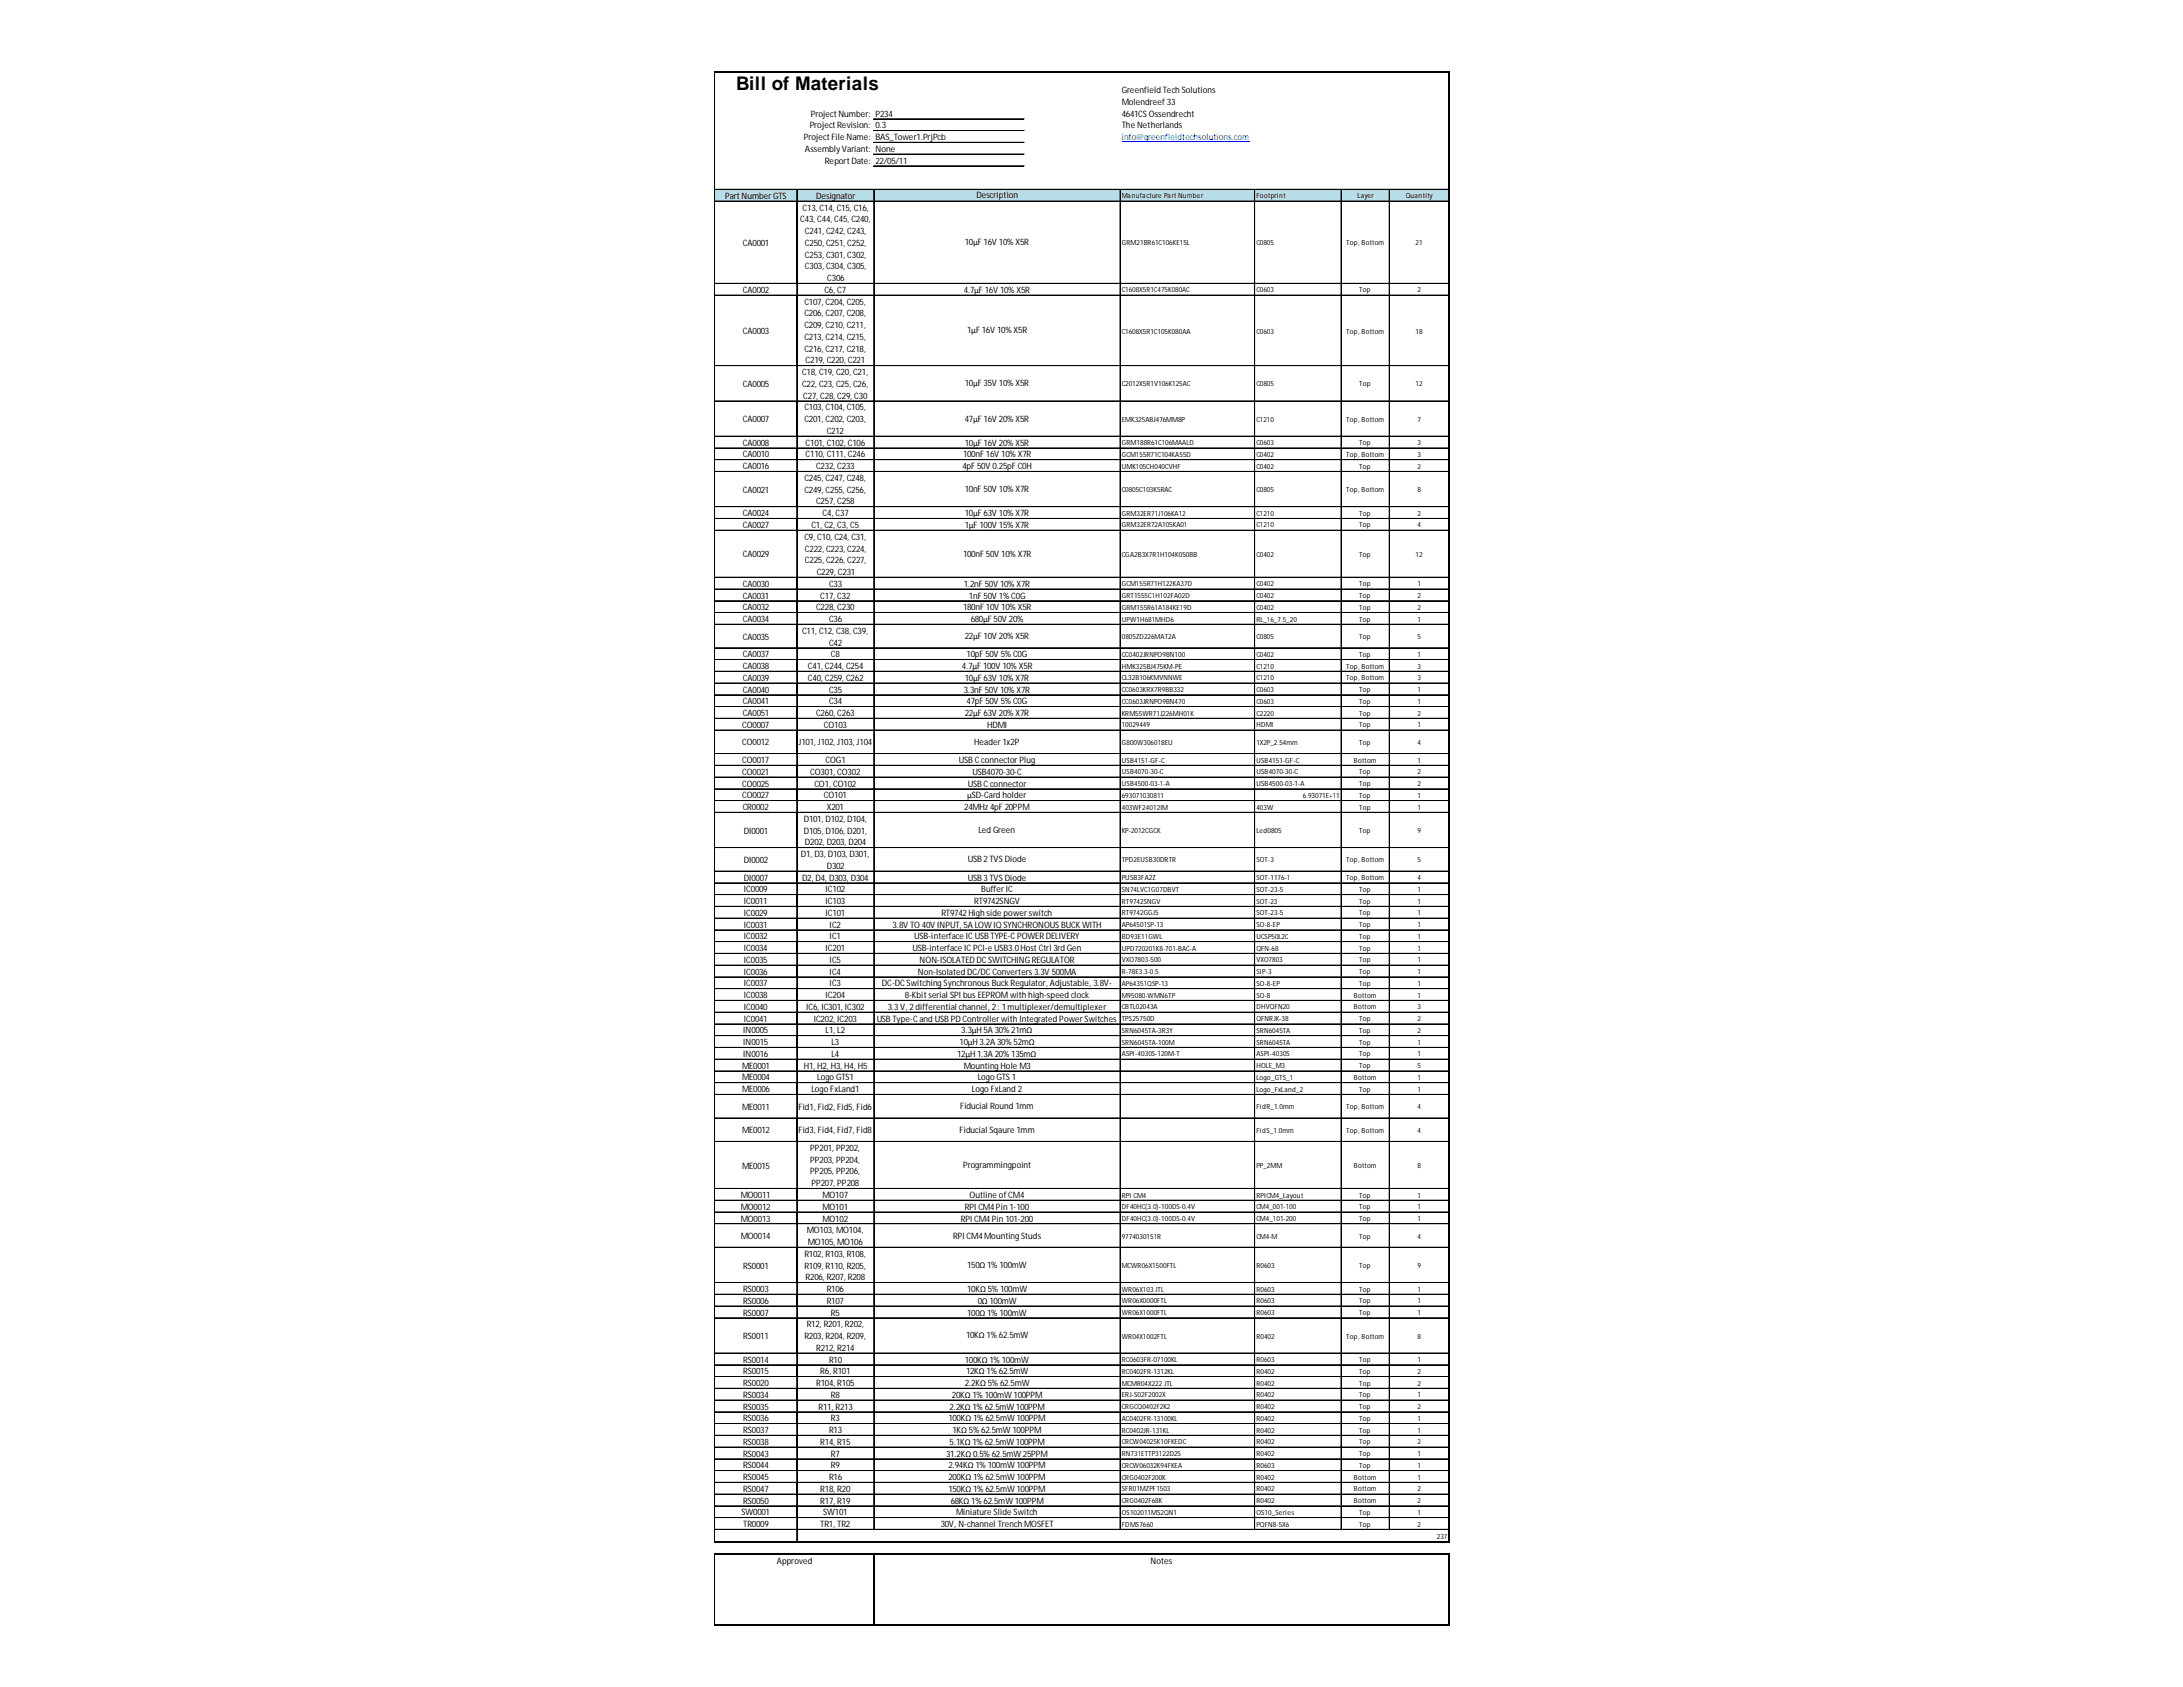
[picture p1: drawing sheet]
<svg xmlns="http://www.w3.org/2000/svg" width="279mm" height="216mm" viewBox="0 0 279 216" stroke-linecap="round" stroke-linejoin="round" font-family="sans-serif">
<defs><g id="words">
<text font-size="2.4" x="94.2" y="11.5">Bill of Materials</text>
<g font-size="1.1">
<text x="143.6" y="11.9">Greenfield Tech Solutions</text>
<text x="102.9" y="17.9">Project File Name: BAS_Tower1.PrjPcb</text>
<text x="103.6" y="16.4">Project Revision: 0.3</text>
<text x="103.8" y="14.9">Project Number: P234</text>
<text x="143.6" y="13.4">Molendreef33</text>
<text x="143.6" y="14.9">4641CS Ossendrecht</text>
<text x="143.6" y="16.4">The Netherlands</text>
<text x="103" y="19.4">Assembly Variant: None</text>
<text x="105.6" y="20.9">Report Date: 22/05/11</text>
<text x="92.8" y="25.5">Part NumberGTS</text>
<text x="102.4" y="28.5">C43, C44, C45, C240,</text>
<text x="102.7" y="27">C13, C14, C15, C16,</text>
<text x="103" y="30">C241, C242, C243,</text>
<text x="104.5" y="25.5">Designator</text>
<text x="125" y="25.4">Description</text>
<text x="95.1" y="31.5">CA0001</text>
<text x="103" y="31.5">C250, C251, C252,</text>
<text x="103" y="33">C253, C301, C302,</text>
<text x="103" y="34.5">C303, C304, C305,</text>
<text x="105.9" y="36">C306</text>
<text x="123.5" y="31.4">10µF 16V 10% X5R</text>
<text x="95.1" y="37.5">CA0002</text>
<text x="103" y="39">C107, C204, C205,</text>
<text x="103" y="40.5">C206, C207, C208,</text>
<text x="103" y="42">C209, C210, C211,</text>
<text x="105.5" y="37.5">C6, C7</text>
<text x="123.3" y="37.5">4.7µF 16V 10% X5R</text>
<text x="95.1" y="42.8">CA0003</text>
<text x="103" y="43.5">C213, C214, C215,</text>
<text x="103" y="45">C216, C217, C218,</text>
<text x="103.1" y="46.5">C219, C220, C221</text>
<text x="123.8" y="42.7">1µF 16V 10% X5R</text>
<text x="95.1" y="49.5">CA0005</text>
<text x="102.7" y="48">C18, C19, C20, C21,</text>
<text x="102.7" y="49.5">C22, C23, C25, C26,</text>
<text x="102.8" y="51">C27, C28, C29, C30</text>
<text x="103" y="52.5">C103, C104, C105,</text>
<text x="123.5" y="49.4">10µF 35V 10% X5R</text>
<text x="123.5" y="54">47µF 16V 20% X5R</text>
<text x="95.1" y="54">CA0007</text>
<text x="95.1" y="57">CA0008</text>
<text x="95.1" y="58.5">CA0010</text>
<text x="103" y="54">C201, C202, C203,</text>
<text x="103.1" y="57">C101, C102, C106</text>
<text x="103.1" y="58.5">C110, C111, C246</text>
<text x="105.8" y="55.5">C212</text>
<text x="123.3" y="58.5">100nF 16V 10% X7R</text>
<text x="123.5" y="57">10µF 16V 20% X5R</text>
<text x="95.1" y="60.1">CA0016</text>
<text x="95.1" y="63.1">CA0021</text>
<text x="103" y="61.6">C245, C247, C248,</text>
<text x="103" y="63.1">C249, C255, C256,</text>
<text x="104.5" y="60.1">C232, C233</text>
<text x="104.5" y="64.6">C257, C258</text>
<text x="123.2" y="60.1">4pF 50V 0.25pF C0H</text>
<text x="123.5" y="63">10nF 50V 10% X7R</text>
<text x="95.1" y="66.1">CA0024</text>
<text x="95.1" y="67.6">CA0027</text>
<text x="95.1" y="71.3">CA0029</text>
<text x="103" y="69.1">C9, C10, C24, C31,</text>
<text x="103" y="70.6">C222, C223, C224,</text>
<text x="103.9" y="67.6">C1, C2, C3, C5</text>
<text x="105.3" y="66.1">C4, C37</text>
<text x="123.3" y="71.3">100nF 50V 10% X7R</text>
<text x="123.5" y="66.1">10µF 63V 10% X7R</text>
<text x="123.5" y="67.6">1µF 100V 15% X7R</text>
<text x="95.1" y="75.1">CA0030</text>
<text x="95.1" y="76.6">CA0031</text>
<text x="103" y="72.1">C225, C226, C227,</text>
<text x="104.5" y="73.6">C229, C231</text>
<text x="105" y="76.6">C17, C32</text>
<text x="106.1" y="75.1">C33</text>
<text x="123.3" y="75.1">1.2nF 50V 10% X7R</text>
<text x="124" y="76.6">1nF 50V 1% C0G</text>
<text x="95.1" y="78.1">CA0032</text>
<text x="95.1" y="79.6">CA0034</text>
<text x="95.1" y="81.9">CA0035</text>
<text x="102.7" y="81.1">C11, C12, C38, C39,</text>
<text x="104.5" y="78.1">C228, C230</text>
<text x="106.1" y="79.6">C36</text>
<text x="106.1" y="82.6">C42</text>
<text x="123.3" y="78.1">180nF 10V 10% X5R</text>
<text x="123.5" y="81.8">22µF 10V 20% X5R</text>
<text x="124.2" y="79.6">680µF 50V 20%</text>
<text x="95.1" y="84.1">CA0037</text>
<text x="95.1" y="85.6">CA0038</text>
<text x="95.1" y="87.1">CA0039</text>
<text x="95.1" y="88.6">CA0040</text>
<text x="103.4" y="85.6">C41, C244, C254</text>
<text x="103.4" y="87.1">C40, C259, C262</text>
<text x="106.1" y="88.6">C35</text>
<text x="106.3" y="84.1">C8</text>
<text x="123.1" y="85.6">4.7µF 100V 10% X5R</text>
<text x="123.3" y="88.6">3.3nF 50V 10% X7R</text>
<text x="123.5" y="87.1">10µF 63V 10% X7R</text>
<text x="123.7" y="84.1">10pF 50V 5% C0G</text>
<text x="95" y="93.1">CO0007</text>
<text x="95" y="95.4">CO0012</text>
<text x="95.1" y="90.1">CA0041</text>
<text x="95.1" y="91.6">CA0051</text>
<text x="102.2" y="95.4">J101, J102, J103, J104</text>
<text x="104.5" y="91.6">C260, C263</text>
<text x="105.4" y="93.1">CO103</text>
<text x="106.1" y="90.1">C34</text>
<text x="123.5" y="91.6">22µF 63V 20% X7R</text>
<text x="123.7" y="90.1">47pF 50V 5% C0G</text>
<text x="124.7" y="95.3">Header1x2P</text>
<text x="126.3" y="93.1">HDMI</text>
<text x="95" y="97.7">CO0017</text>
<text x="95" y="99.2">CO0021</text>
<text x="95" y="100.7">CO0025</text>
<text x="103.7" y="99.2">CO301, CO302</text>
<text x="104.2" y="100.7">CO1, CO102</text>
<text x="105.7" y="97.7">COG1</text>
<text x="122.7" y="97.7">USB Cconnector Plug</text>
<text x="123.9" y="100.7">USB Cconnector</text>
<text x="124.5" y="99.2">USB4070-30-C</text>
<text x="95" y="102.2">CO0027</text>
<text x="95.1" y="103.7">CR0002</text>
<text x="95.2" y="106.7">DI0001</text>
<text x="102.9" y="105.2">D101, D102, D104,</text>
<text x="102.9" y="106.7">D105, D106, D201,</text>
<text x="105.4" y="102.2">CO101</text>
<text x="105.8" y="103.7">X201</text>
<text x="123.4" y="103.7">24MHz 4pF 20PPM</text>
<text x="123.8" y="102.2">µSD-Card holder</text>
<text x="125.2" y="106.6">Led Green</text>
<text x="95.2" y="110.4">DI0002</text>
<text x="95.2" y="112.7">DI0007</text>
<text x="102.5" y="109.7">D1, D3, D103, D301,</text>
<text x="102.7" y="112.7">D2, D4, D303, D304</text>
<text x="103" y="108.2">D202, D203, D204</text>
<text x="105.8" y="111.2">D302</text>
<text x="123.9" y="110.4">USB 2TVSDiode</text>
<text x="123.9" y="112.7">USB 3TVSDiode</text>
<text x="95.2" y="114.2">IC0009</text>
<text x="95.2" y="115.7">IC0011</text>
<text x="95.2" y="117.2">IC0029</text>
<text x="95.2" y="118.7">IC0031</text>
<text x="105.7" y="114.2">IC102</text>
<text x="105.7" y="115.7">IC103</text>
<text x="105.7" y="117.2">IC101</text>
<text x="106.2" y="118.7">IC2</text>
<text x="114.2" y="118.7">3.8V TO 40V INPUT, 5A LOW IQ SYNCHRONOUSBUCK WITH</text>
<text x="120.5" y="117.2">RT9742High side powerswitch</text>
<text x="124.7" y="115.7">RT9742SNGV</text>
<text x="125.6" y="114.2">BufferIC</text>
<text x="95.2" y="120.2">IC0032</text>
<text x="95.2" y="121.7">IC0034</text>
<text x="95.2" y="123.2">IC0035</text>
<text x="95.2" y="124.7">IC0036</text>
<text x="105.7" y="121.7">IC201</text>
<text x="106.2" y="120.2">IC1</text>
<text x="106.2" y="123.2">IC5</text>
<text x="106.2" y="124.7">IC4</text>
<text x="116.8" y="121.7">USB-interface ICPCI-e USB3.0Host Ctrl 3rd Gen</text>
<text x="117" y="120.2">USB-interface ICUSB TYPE-CPOWER DELIVERY</text>
<text x="117.5" y="124.7">Non-Isolated DC/DCConverters3.3V 500MA</text>
<text x="117.7" y="123.2">NON-ISOLATED DCSWITCHINGREGULATOR</text>
<text x="95.2" y="126.2">IC0037</text>
<text x="95.2" y="127.7">IC0038</text>
<text x="95.2" y="129.2">IC0040</text>
<text x="95.2" y="130.8">IC0041</text>
<text x="103.2" y="129.2">IC6, IC301, IC302</text>
<text x="104.2" y="130.8">IC202, IC203</text>
<text x="105.7" y="127.7">IC204</text>
<text x="106.2" y="126.2">IC3</text>
<text x="112.2" y="130.8">USB Type-Cand USB PD Controllerwith Integrated PowerSwitches</text>
<text x="112.9" y="126.2">DC-DCSwitching Synchronous Buck Regulator, Adjustable, 3.8V-</text>
<text x="113.6" y="129.2">3.3V, 2differential channel, 2: 1multiplexer/demultiplexer</text>
<text x="115.8" y="127.7">8-Kbit serial SPI busEEPROM with high-speed clock</text>
<text x="95" y="136.8">ME0001</text>
<text x="95.1" y="132.3">IN0005</text>
<text x="95.1" y="133.8">IN0015</text>
<text x="95.1" y="135.3">IN0016</text>
<text x="102.9" y="136.8">H1, H2, H3, H4, H5</text>
<text x="105.7" y="132.3">L1, L2</text>
<text x="106.4" y="133.8">L3</text>
<text x="106.4" y="135.3">L4</text>
<text x="122.5" y="135.3">12µH 1.3A 20% 135mΩ</text>
<text x="122.8" y="133.8">10µH 3.2A 30% 52mΩ</text>
<text x="123" y="132.3">3.3µH 5A 30% 21mΩ</text>
<text x="123.3" y="136.8">Mounting Hole M3</text>
<text x="95" y="138.3">ME0004</text>
<text x="95" y="139.8">ME0006</text>
<text x="95" y="142">ME0011</text>
<text x="102.2" y="142">Fid1, Fid2, Fid5, Fid6</text>
<text x="103.9" y="139.8">Logo FxLand1</text>
<text x="104.6" y="138.3">Logo GTS1</text>
<text x="122.9" y="142">Fiducial Round 1mm</text>
<text x="124.4" y="139.8">Logo FxLand 2</text>
<text x="125.1" y="138.3">Logo GTS1</text>
<text x="95" y="145">ME0012</text>
<text x="95" y="149.6">ME0015</text>
<text x="102.2" y="145">Fid3, Fid4, Fid7, Fid8</text>
<text x="103.7" y="147.3">PP201, PP202,</text>
<text x="103.7" y="148.8">PP203, PP204,</text>
<text x="122.8" y="145">Fiducial Sqaure 1mm</text>
<text x="123.3" y="149.5">Programmingpoint</text>
<text x="94.8" y="153.3">MO0011</text>
<text x="94.8" y="154.8">MO0012</text>
<text x="103.7" y="150.3">PP205, PP206,</text>
<text x="103.9" y="151.8">PP207, PP208</text>
<text x="105.3" y="153.3">MO107</text>
<text x="105.3" y="154.8">MO101</text>
<text x="123.5" y="154.8">RPI CM4Pin 1-100</text>
<text x="124.1" y="153.3">Outline ofCM4</text>
<text x="94.8" y="156.3">MO0013</text>
<text x="94.8" y="158.6">MO0014</text>
<text x="103" y="160.8">R102, R103, R108,</text>
<text x="103.3" y="157.8">MO103, MO104,</text>
<text x="103.4" y="159.3">MO105, MO106</text>
<text x="105.3" y="156.3">MO102</text>
<text x="122" y="158.5">RPI CM4Mounting Studs</text>
<text x="123" y="156.3">RPI CM4Pin 101-200</text>
<text x="95.1" y="162.3">RS0001</text>
<text x="95.1" y="165.4">RS0003</text>
<text x="95.1" y="166.9">RS0006</text>
<text x="103" y="162.3">R109, R110, R205,</text>
<text x="103.1" y="163.8">R206, R207, R208</text>
<text x="105.8" y="165.4">R106</text>
<text x="105.8" y="166.9">R107</text>
<text x="123.8" y="162.3">150Ω 1% 100mW</text>
<text x="123.8" y="165.4">10KΩ 5% 100mW</text>
<text x="125.1" y="166.9">0Ω 100mW</text>
<text x="95.1" y="168.4">RS0007</text>
<text x="95.1" y="171.4">RS0011</text>
<text x="103" y="171.4">R203, R204, R209,</text>
<text x="103.3" y="169.9">R12, R201, R202,</text>
<text x="104.5" y="172.9">R212, R214</text>
<text x="106.3" y="168.4">R5</text>
<text x="123.6" y="171.3">10KΩ 1% 62.5mW</text>
<text x="123.8" y="168.4">100Ω 1% 100mW</text>
<text x="95.1" y="174.4">RS0014</text>
<text x="95.1" y="175.9">RS0015</text>
<text x="95.1" y="177.4">RS0020</text>
<text x="95.1" y="178.9">RS0034</text>
<text x="104.5" y="177.4">R104, R105</text>
<text x="105" y="175.9">R6, R101</text>
<text x="106.1" y="174.4">R10</text>
<text x="106.3" y="178.9">R8</text>
<text x="121.8" y="178.9">20KΩ 1% 100mW 100PPM</text>
<text x="123.5" y="174.4">100KΩ 1% 100mW</text>
<text x="123.5" y="177.4">2.2KΩ 5% 62.5mW</text>
<text x="123.6" y="175.9">12KΩ 1% 62.5mW</text>
<text x="95.1" y="180.4">RS0035</text>
<text x="95.1" y="181.9">RS0036</text>
<text x="95.1" y="183.4">RS0037</text>
<text x="95.1" y="184.9">RS0038</text>
<text x="104.8" y="180.4">R11, R213</text>
<text x="105" y="184.9">R14, R15</text>
<text x="106.1" y="183.4">R13</text>
<text x="106.3" y="181.9">R3</text>
<text x="121.4" y="181.9">100KΩ 1% 62.5mW 100PPM</text>
<text x="121.5" y="180.4">2.2KΩ 1% 62.5mW 100PPM</text>
<text x="121.5" y="184.9">5.1KΩ 1% 62.5mW 100PPM</text>
<text x="121.9" y="183.4">1KΩ 5% 62.5mW 100PPM</text>
<text x="95.1" y="186.4">RS0043</text>
<text x="95.1" y="187.9">RS0044</text>
<text x="95.1" y="189.4">RS0045</text>
<text x="95.1" y="190.9">RS0047</text>
<text x="105" y="190.9">R18, R20</text>
<text x="106.1" y="189.4">R16</text>
<text x="106.3" y="186.4">R7</text>
<text x="106.3" y="187.9">R9</text>
<text x="121.1" y="186.4">31.2KΩ 0.5% 62.5mW 25PPM</text>
<text x="121.4" y="187.9">2.94KΩ 1% 100mW 100PPM</text>
<text x="121.4" y="189.4">200KΩ 1% 62.5mW 100PPM</text>
<text x="121.4" y="190.9">150KΩ 1% 62.5mW 100PPM</text>
<text x="94.9" y="193.9">SW0001</text>
<text x="95.1" y="192.4">RS0050</text>
<text x="95.1" y="195.4">TR0009</text>
<text x="105" y="192.4">R17, R19</text>
<text x="105" y="195.4">TR1, TR2</text>
<text x="105.4" y="193.9">SW101</text>
<text x="120.4" y="195.4">30V, N-channel Trench MOSFET</text>
<text x="121.7" y="192.4">68KΩ 1% 62.5mW 100PPM</text>
<text x="122.4" y="193.9">Miniature Slide Switch</text>
<text x="99.4" y="200.1">Approved</text>
<text x="147.3" y="200.1">Notes</text>
</g>
<text font-size="1.1" fill="#00f" x="143.6" y="17.9">info@greenfieldtechsolutions.com</text>
<g font-size=".9">
<text x="143.6" y="25.4">Manufacture Part Number</text>
<text x="160.8" y="25.4">Footprint</text>
<text x="173.7" y="25.4">Layer</text>
<text x="179.9" y="25.4">Quantity</text>
<text x="143.6" y="31.4">GRM21BR61C106KE15L</text>
<text x="160.8" y="31.4">C0805</text>
<text x="172.3" y="31.4">Top, Bottom</text>
<text x="181.2" y="31.4">21</text>
<text x="143.6" y="37.4">C1608X5R1C475K080AC</text>
<text x="160.8" y="37.4">C0603</text>
<text x="174" y="37.4">Top</text>
<text x="181.4" y="37.4">2</text>
<text x="143.6" y="42.7">C1608X5R1C105K080AA</text>
<text x="160.8" y="42.7">C0603</text>
<text x="172.3" y="42.7">Top, Bottom</text>
<text x="181.2" y="42.7">18</text>
<text x="143.6" y="49.5">C2012X5R1V106K125AC</text>
<text x="143.6" y="54">EMK325ABJ476MM8P</text>
<text x="160.8" y="49.5">C0805</text>
<text x="160.8" y="54">C1210</text>
<text x="172.3" y="54">Top, Bottom</text>
<text x="174" y="49.5">Top</text>
<text x="181.2" y="49.5">12</text>
<text x="181.4" y="54">7</text>
<text x="143.6" y="57">GRM188R61C106MAALD</text>
<text x="143.6" y="58.5">GCM155R71C104KA55D</text>
<text x="143.6" y="60">UMK105CH040CVHF</text>
<text x="160.8" y="57">C0603</text>
<text x="160.8" y="58.5">C0402</text>
<text x="160.8" y="60">C0402</text>
<text x="172.3" y="58.5">Top, Bottom</text>
<text x="174" y="57">Top</text>
<text x="174" y="60">Top</text>
<text x="181.4" y="57">3</text>
<text x="181.4" y="58.5">3</text>
<text x="181.4" y="60">2</text>
<text x="143.6" y="63">C0805C103K5RAC</text>
<text x="160.8" y="63">C0805</text>
<text x="172.3" y="63">Top, Bottom</text>
<text x="181.4" y="63">8</text>
<text x="143.6" y="66">GRM32ER71J106KA12</text>
<text x="143.6" y="67.5">GRM32ER72A105KA01</text>
<text x="143.6" y="71.3">CGA2B3X7R1H104K050BB</text>
<text x="160.8" y="66">C1210</text>
<text x="160.8" y="67.5">C1210</text>
<text x="160.8" y="71.3">C0402</text>
<text x="174" y="66">Top</text>
<text x="174" y="67.5">Top</text>
<text x="174" y="71.3">Top</text>
<text x="181.2" y="71.3">12</text>
<text x="181.4" y="66">2</text>
<text x="181.4" y="67.5">4</text>
<text x="143.6" y="75">GCM155R71H122KA37D</text>
<text x="143.6" y="76.5">GRT1555C1H102FA02D</text>
<text x="160.8" y="75">C0402</text>
<text x="160.8" y="76.5">C0402</text>
<text x="174" y="75">Top</text>
<text x="174" y="76.5">Top</text>
<text x="181.4" y="75">1</text>
<text x="181.4" y="76.5">2</text>
<text x="143.6" y="78">GRM155R61A184KE19D</text>
<text x="143.6" y="79.5">UPW1H681MHD6</text>
<text x="143.6" y="81.8">0805ZD226MAT2A</text>
<text x="160.8" y="78">C0402</text>
<text x="160.8" y="79.5">RL_16_7.5_20</text>
<text x="160.8" y="81.8">C0805</text>
<text x="174" y="78">Top</text>
<text x="174" y="79.5">Top</text>
<text x="174" y="81.8">Top</text>
<text x="181.4" y="78">2</text>
<text x="181.4" y="79.5">1</text>
<text x="181.4" y="81.8">5</text>
<text x="143.6" y="84.1">CC0402JRNPO9BN100</text>
<text x="143.6" y="85.6">HMK325BJ475KM-PE</text>
<text x="143.6" y="87.1">CL32B106KMVNNWE</text>
<text x="143.6" y="88.6">CC0603KRX7R9BB332</text>
<text x="160.8" y="84.1">C0402</text>
<text x="160.8" y="85.6">C1210</text>
<text x="160.8" y="87.1">C1210</text>
<text x="160.8" y="88.6">C0603</text>
<text x="172.3" y="85.6">Top, Bottom</text>
<text x="172.3" y="87.1">Top, Bottom</text>
<text x="174" y="84.1">Top</text>
<text x="174" y="88.6">Top</text>
<text x="181.4" y="84.1">1</text>
<text x="181.4" y="85.6">3</text>
<text x="181.4" y="87.1">3</text>
<text x="181.4" y="88.6">1</text>
<text x="143.6" y="90.1">CC0603JRNPO9BN470</text>
<text x="143.6" y="91.6">KRM55WR71J226MH01K</text>
<text x="143.6" y="93.1">10029449</text>
<text x="143.6" y="95.3">G800W306018EU</text>
<text x="160.8" y="90.1">C0603</text>
<text x="160.8" y="91.6">C2220</text>
<text x="160.8" y="93.1">HDMI</text>
<text x="160.8" y="95.3">1X2P_2.54mm</text>
<text x="174" y="90.1">Top</text>
<text x="174" y="91.6">Top</text>
<text x="174" y="93.1">Top</text>
<text x="174" y="95.3">Top</text>
<text x="181.4" y="90.1">1</text>
<text x="181.4" y="91.6">2</text>
<text x="181.4" y="93.1">1</text>
<text x="181.4" y="95.3">4</text>
<text x="143.6" y="97.6">USB4151-GF-C</text>
<text x="143.6" y="99.1">USB4070-30-C</text>
<text x="143.6" y="100.6">USB4500-03-1-A</text>
<text x="160.8" y="97.6">USB4151-GF-C</text>
<text x="160.8" y="99.1">USB4070-30-C</text>
<text x="160.8" y="100.6">USB4500-03-1-A</text>
<text x="173.3" y="97.6">Bottom</text>
<text x="174" y="99.1">Top</text>
<text x="174" y="100.6">Top</text>
<text x="181.4" y="97.6">1</text>
<text x="181.4" y="99.1">2</text>
<text x="181.4" y="100.6">2</text>
<text x="143.6" y="102.1">693071030811</text>
<text x="143.6" y="103.6">403WF24012IM</text>
<text x="143.6" y="106.6">KP-2012CGCK</text>
<text x="160.8" y="103.6">403W</text>
<text x="160.8" y="106.6">Led0805</text>
<text x="166.7" y="102.1">6.93071E+11</text>
<text x="174" y="102.1">Top</text>
<text x="174" y="103.6">Top</text>
<text x="174" y="106.6">Top</text>
<text x="181.4" y="102.1">1</text>
<text x="181.4" y="103.6">1</text>
<text x="181.4" y="106.6">9</text>
<text x="143.6" y="110.4">TPD2EUSB30DRTR</text>
<text x="143.6" y="112.6">PUSB3FA2Z</text>
<text x="160.8" y="110.4">SOT-3</text>
<text x="160.8" y="112.6">SOT-1176-1</text>
<text x="172.3" y="110.4">Top, Bottom</text>
<text x="172.3" y="112.6">Top, Bottom</text>
<text x="181.4" y="110.4">5</text>
<text x="181.4" y="112.6">4</text>
<text x="143.6" y="114.1">SN74LVC1G07DBVT</text>
<text x="143.6" y="115.6">RT9742SNGV</text>
<text x="143.6" y="117.2">RT9742GGJ5</text>
<text x="143.6" y="118.7">AP64501SP-13</text>
<text x="160.8" y="114.1">SOT-23-5</text>
<text x="160.8" y="115.6">SOT-23</text>
<text x="160.8" y="117.2">SOT-23-5</text>
<text x="160.8" y="118.7">SO-8-EP</text>
<text x="174" y="114.1">Top</text>
<text x="174" y="115.6">Top</text>
<text x="174" y="117.2">Top</text>
<text x="174" y="118.7">Top</text>
<text x="181.4" y="114.1">1</text>
<text x="181.4" y="115.6">1</text>
<text x="181.4" y="117.2">1</text>
<text x="181.4" y="118.7">1</text>
<text x="143.6" y="120.2">BD93E11GWL</text>
<text x="143.6" y="121.7">UPD720201K8-701-BAC-A</text>
<text x="143.6" y="123.2">VXO7803-500</text>
<text x="143.6" y="124.7">R-78E3.3-0.5</text>
<text x="160.8" y="120.2">UCSP50L2C</text>
<text x="160.8" y="121.7">QFN-68</text>
<text x="160.8" y="123.2">VXO7803</text>
<text x="160.8" y="124.7">SIP-3</text>
<text x="174" y="120.2">Top</text>
<text x="174" y="121.7">Top</text>
<text x="174" y="123.2">Top</text>
<text x="174" y="124.7">Top</text>
<text x="181.4" y="120.2">1</text>
<text x="181.4" y="121.7">1</text>
<text x="181.4" y="123.2">1</text>
<text x="181.4" y="124.7">1</text>
<text x="143.6" y="126.2">AP64351QSP-13</text>
<text x="143.6" y="127.7">M95080-WMN6TP</text>
<text x="143.6" y="129.2">CBTL02043A</text>
<text x="143.6" y="130.7">TPS25750D</text>
<text x="160.8" y="126.2">SO-8-EP</text>
<text x="160.8" y="127.7">SO-8</text>
<text x="160.8" y="129.2">DHVQFN20</text>
<text x="160.8" y="130.7">QFNRJK-38</text>
<text x="173.3" y="127.7">Bottom</text>
<text x="173.3" y="129.2">Bottom</text>
<text x="174" y="126.2">Top</text>
<text x="174" y="130.7">Top</text>
<text x="181.4" y="126.2">1</text>
<text x="181.4" y="127.7">1</text>
<text x="181.4" y="129.2">3</text>
<text x="181.4" y="130.7">2</text>
<text x="143.6" y="132.2">SRN6045TA-3R3Y</text>
<text x="143.6" y="133.7">SRN6045TA-100M</text>
<text x="143.6" y="135.2">ASPI-4030S-120M-T</text>
<text x="160.8" y="132.2">SRN6045TA</text>
<text x="160.8" y="133.7">SRN6045TA</text>
<text x="160.8" y="135.2">ASPI-4030S</text>
<text x="160.8" y="136.7">HOLE_M3</text>
<text x="174" y="132.2">Top</text>
<text x="174" y="133.7">Top</text>
<text x="174" y="135.2">Top</text>
<text x="174" y="136.7">Top</text>
<text x="181.4" y="132.2">2</text>
<text x="181.4" y="133.7">1</text>
<text x="181.4" y="135.2">1</text>
<text x="181.4" y="136.7">5</text>
<text x="160.8" y="138.2">Logo_GTS_1</text>
<text x="160.8" y="139.7">Logo_FxLand_2</text>
<text x="160.8" y="142">FidR_1.0mm</text>
<text x="172.3" y="142">Top, Bottom</text>
<text x="173.3" y="138.2">Bottom</text>
<text x="174" y="139.7">Top</text>
<text x="181.4" y="138.2">1</text>
<text x="181.4" y="139.7">1</text>
<text x="181.4" y="142">4</text>
<text x="160.8" y="145">FidS_1.0mm</text>
<text x="160.8" y="149.5">PP_2MM</text>
<text x="172.3" y="145">Top, Bottom</text>
<text x="173.3" y="149.5">Bottom</text>
<text x="181.4" y="145">4</text>
<text x="181.4" y="149.5">8</text>
<text x="143.6" y="153.3">RPI CM4</text>
<text x="143.6" y="154.8">DF40HC(3.0)-100DS-0.4V</text>
<text x="160.8" y="153.3">RPICM4_Layout</text>
<text x="160.8" y="154.8">CM4_001-100</text>
<text x="174" y="153.3">Top</text>
<text x="174" y="154.8">Top</text>
<text x="181.4" y="153.3">1</text>
<text x="181.4" y="154.8">1</text>
<text x="143.6" y="156.3">DF40HC(3.0)-100DS-0.4V</text>
<text x="143.6" y="158.5">9774030151R</text>
<text x="160.8" y="156.3">CM4_101-200</text>
<text x="160.8" y="158.5">CM4-M</text>
<text x="174" y="156.3">Top</text>
<text x="174" y="158.5">Top</text>
<text x="181.4" y="156.3">1</text>
<text x="181.4" y="158.5">4</text>
<text x="143.6" y="162.3">MCWR06X1500FTL</text>
<text x="143.6" y="165.3">WR06X103 JTL</text>
<text x="143.6" y="166.8">WR06X0000FTL</text>
<text x="160.8" y="162.3">R0603</text>
<text x="160.8" y="165.3">R0603</text>
<text x="160.8" y="166.8">R0603</text>
<text x="174" y="162.3">Top</text>
<text x="174" y="165.3">Top</text>
<text x="174" y="166.8">Top</text>
<text x="181.4" y="162.3">9</text>
<text x="181.4" y="165.3">1</text>
<text x="181.4" y="166.8">1</text>
<text x="143.6" y="168.3">WR06X1000FTL</text>
<text x="143.6" y="171.3">WR04X1002FTL</text>
<text x="160.8" y="168.3">R0603</text>
<text x="160.8" y="171.3">R0402</text>
<text x="172.3" y="171.3">Top, Bottom</text>
<text x="174" y="168.3">Top</text>
<text x="181.4" y="168.3">1</text>
<text x="181.4" y="171.3">8</text>
<text x="143.6" y="174.3">RC0603FR-07100KL</text>
<text x="143.6" y="175.8">RC0402FR-1312KL</text>
<text x="143.6" y="177.3">MCMR04X222 JTL</text>
<text x="143.6" y="178.8">ERJ-S02F2002X</text>
<text x="160.8" y="174.3">R0603</text>
<text x="160.8" y="175.8">R0402</text>
<text x="160.8" y="177.3">R0402</text>
<text x="160.8" y="178.8">R0402</text>
<text x="174" y="174.3">Top</text>
<text x="174" y="175.8">Top</text>
<text x="174" y="177.3">Top</text>
<text x="174" y="178.8">Top</text>
<text x="181.4" y="174.3">1</text>
<text x="181.4" y="175.8">2</text>
<text x="181.4" y="177.3">2</text>
<text x="181.4" y="178.8">1</text>
<text x="143.6" y="180.3">CRGCQ0402F2K2</text>
<text x="143.6" y="181.8">AC0402FR-13100KL</text>
<text x="143.6" y="183.3">RC0402JR-131KL</text>
<text x="143.6" y="184.8">CRCW04025K10FKEDC</text>
<text x="160.8" y="180.3">R0402</text>
<text x="160.8" y="181.8">R0402</text>
<text x="160.8" y="183.3">R0402</text>
<text x="160.8" y="184.8">R0402</text>
<text x="174" y="180.3">Top</text>
<text x="174" y="181.8">Top</text>
<text x="174" y="183.3">Top</text>
<text x="174" y="184.8">Top</text>
<text x="181.4" y="180.3">2</text>
<text x="181.4" y="181.8">1</text>
<text x="181.4" y="183.3">1</text>
<text x="181.4" y="184.8">2</text>
<text x="143.6" y="186.4">RN731ETTP3122D25</text>
<text x="143.6" y="187.9">CRCW06032K94FKEA</text>
<text x="143.6" y="189.4">CRG0402F200K</text>
<text x="143.6" y="190.9">SFR01MZPF1503</text>
<text x="160.8" y="186.4">R0402</text>
<text x="160.8" y="187.9">R0603</text>
<text x="160.8" y="189.4">R0402</text>
<text x="160.8" y="190.9">R0402</text>
<text x="173.3" y="189.4">Bottom</text>
<text x="173.3" y="190.9">Bottom</text>
<text x="174" y="186.4">Top</text>
<text x="174" y="187.9">Top</text>
<text x="181.4" y="186.4">1</text>
<text x="181.4" y="187.9">1</text>
<text x="181.4" y="189.4">1</text>
<text x="181.4" y="190.9">2</text>
<text x="143.6" y="192.4">CRG0402F68K</text>
<text x="143.6" y="193.9">OS102011MS2QN1</text>
<text x="143.6" y="195.4">FDMS7660</text>
<text x="160.8" y="192.4">R0402</text>
<text x="160.8" y="193.9">OS10_Series</text>
<text x="160.8" y="195.4">PQFN8-5X6</text>
<text x="173.3" y="192.4">Bottom</text>
<text x="174" y="193.9">Top</text>
<text x="174" y="195.4">Top</text>
<text x="181.4" y="192.4">2</text>
<text x="181.4" y="193.9">1</text>
<text x="181.4" y="195.4">2</text>
<text x="183.9" y="197">237</text>
</g>
</g></defs>
<path d="M91.5 24.2h94v1.6h-94z" fill="#b7dee8"/>
<path d="M143.6 18.1h16.3" fill="none" stroke="#00f" stroke-width=".13"/>
<g fill="none" stroke="#000" stroke-width=".13">
<path d="M91.5 9.1v188.3M111.8 15.2h19.3M111.8 16.7h19.3M111.8 18.2h19.3M111.8 19.7h19.3M111.8 19.8h19.3M91.5 25.7h10.4M91.5 25.8h10.4M91.5 36.3h10.4M91.5 37.8h10.4M91.5 24.2h93.8M91.5 24.3h93.8"/>
<path d="M102 24.3v1.4M102 36.3v1.5M102.1 25.7h83.2M102.1 25.8h83.2M102.1 36.3h83.2M102.1 37.8h83.2M111.8 24.3v171.5M111.8 21.2h19.3M111.8 21.3h19.3M111.9 24.3v171.5M143.3 24.3v171.5M143.4 24.3v171.5"/>
<path d="M160.6 24.3v171.5M171.6 24.3v171.5M171.7 24.3v171.5M177.8 24.3v171.5M91.5 46.8h10.4M91.5 51.3h10.4M91.5 55.8h10.4M91.5 55.9h10.4M91.5 57.3h10.4M91.5 57.4h10.4M91.5 58.8h10.4M91.5 58.9h10.4"/>
<path d="M102 46.9v4.4M102 55.9v1.4M102 58.9v1.4M102.1 46.8h83.2M102.1 51.3h83.2M102.1 55.8h83.2M102.1 55.9h83.2M102.1 57.3h83.2M102.1 57.4h83.2M102.1 58.8h83.2M102.1 58.9h83.2M91.5 60.3h10.4"/>
<path d="M91.5 60.4h10.4M91.5 64.8h10.4M91.5 64.9h10.4M91.5 66.3h10.4M91.5 66.4h10.4M91.5 67.9h10.4M91.5 73.9h10.4M91.5 75.4h10.4M91.5 76.9h10.4M91.5 78.4h10.4M91.5 79.9h10.4M102 64.9v1.4"/>
<path d="M102 67.9v6M102 75.4v1.5M102 78.5v1.4M102.1 60.3h83.2M102.1 60.4h83.2M102.1 64.8h83.2M102.1 64.9h83.2M102.1 66.3h83.2M102.1 66.4h83.2M102.1 67.9h83.2M102.1 73.9h83.2M102.1 75.4h83.2"/>
<path d="M102.1 76.9h83.2M102.1 78.4h83.2M102.1 79.9h83.2M91.5 82.9h10.4M91.5 84.4h10.4M91.5 85.9h10.4M91.5 87.4h10.4M91.5 88.9h10.4M91.5 89h10.4M91.5 90.4h10.4M91.5 90.5h10.4M91.5 91.9h10.4"/>
<path d="M91.5 92h10.4M91.5 93.4h10.4M91.5 93.5h10.4M91.5 96.4h10.4M91.5 96.5h10.4M91.5 97.9h10.4M91.5 98h10.4M91.5 99.4h10.4M91.5 99.5h10.4M102 83v1.4M102 86v1.4M102 89v1.4"/>
<path d="M102 92v1.4M102 96.5v1.4M102 99.5v1.4M102.1 82.9h83.2M102.1 84.4h83.2M102.1 85.9h83.2M102.1 87.4h83.2M102.1 88.9h83.2M102.1 89h83.2M102.1 90.4h83.2M102.1 90.5h83.2M102.1 91.9h83.2"/>
<path d="M102.1 92h83.2M102.1 93.4h83.2M102.1 93.5h83.2M102.1 96.4h83.2M102.1 96.5h83.2M102.1 97.9h83.2M102.1 98h83.2M102.1 99.4h83.2M102.1 99.5h83.2M91.5 100.9h10.4M91.5 101h10.4M91.5 102.5h10.4"/>
<path d="M91.5 104h10.4M91.5 108.5h10.4M91.5 111.5h10.4M91.5 113h10.4M91.5 114.5h10.4M91.5 116h10.4M91.5 117.5h10.4M91.5 119h10.4M102 102.5v1.5M102 108.5v3M102 113.1v1.4M102 116.1v1.4"/>
<path d="M102 119.1v1.4M102.1 100.9h83.2M102.1 101h83.2M102.1 102.5h83.2M102.1 104h83.2M102.1 108.5h83.2M102.1 111.5h83.2M102.1 113h83.2M102.1 114.5h83.2M102.1 116h83.2M102.1 117.5h83.2M102.1 119h83.2"/>
<path d="M91.5 120.5h10.4M91.5 122h10.4M91.5 123.5h10.4M91.5 125h10.4M91.5 125.1h10.4M91.5 126.5h10.4M91.5 126.6h10.4M91.5 128h10.4M91.5 128.1h10.4M91.5 129.5h10.4M91.5 129.6h10.4M91.5 131h10.4"/>
<path d="M91.5 131.1h10.4M91.5 132.5h10.4M91.5 132.6h10.4M91.5 134h10.4M91.5 134.1h10.4M91.5 135.5h10.4M91.5 135.6h10.4M91.5 137.1h10.4M91.5 138.6h10.4M102 122.1v1.4M102 125.1v1.4M102 128.1v1.4"/>
<path d="M102 131.1v1.4M102 134.1v1.4M102 137.1v1.5M102.1 120.5h83.2M102.1 122h83.2M102.1 123.5h83.2M102.1 125h83.2M102.1 125.1h83.2M102.1 126.5h83.2M102.1 126.6h83.2M102.1 128h83.2M102.1 128.1h83.2"/>
<path d="M102.1 129.5h83.2M102.1 129.6h83.2M102.1 131h83.2M102.1 131.1h83.2M102.1 132.5h83.2M102.1 132.6h83.2M102.1 134h83.2M102.1 134.1h83.2M102.1 135.5h83.2M102.1 135.6h83.2M102.1 137.1h83.2M102.1 138.6h83.2"/>
<path d="M91.5 140.1h10.4M91.5 143.1h10.4M91.5 146.1h10.4M91.5 152.1h10.4M91.5 153.6h10.4M91.5 155.1h10.4M91.5 156.6h10.4M91.5 159.6h10.4M91.5 159.7h10.4M102 140.1v3M102 146.2v5.9M102 153.7v1.4"/>
<path d="M102 156.7v2.9M102.1 140.1h83.2M102.1 143.1h83.2M102.1 146.1h83.2M102.1 152.1h83.2M102.1 153.6h83.2M102.1 155.1h83.2M102.1 156.6h83.2M102.1 159.6h83.2M102.1 159.7h83.2M91.5 164.1h10.4M91.5 164.2h10.4"/>
<path d="M91.5 165.6h10.4M91.5 165.7h10.4M91.5 167.1h10.4M91.5 167.2h10.4M91.5 168.6h10.4M91.5 168.7h10.4M91.5 173.2h10.4M91.5 174.7h10.4M91.5 176.2h10.4M91.5 177.7h10.4M91.5 179.2h10.4M102 164.2v1.4"/>
<path d="M102 167.2v1.4M102 173.2v1.5M102 176.2v1.5M102 179.2v1.5M102.1 164.1h83.2M102.1 164.2h83.2M102.1 165.6h83.2M102.1 165.7h83.2M102.1 167.1h83.2M102.1 167.2h83.2M102.1 168.6h83.2M102.1 168.7h83.2"/>
<path d="M102.1 173.2h83.2M102.1 174.7h83.2M102.1 176.2h83.2M102.1 177.7h83.2M102.1 179.2h83.2M91.5 198.8v9.3M91.5 180.7h10.4M91.5 182.2h10.4M91.5 183.7h10.4M91.5 185.2h10.4M91.5 186.7h10.4M91.5 188.2h10.4"/>
<path d="M91.5 189.7h10.4M91.5 191.2h10.4M91.5 192.7h10.4M91.5 194.2h10.4M91.5 194.3h10.4M91.5 195.7h93.8M91.5 195.8h93.8M102 182.3v1.4M102 185.3v1.4M102 188.3v1.4M102 191.3v1.4M102 194.3v2.9"/>
<path d="M102.1 180.7h83.2M102.1 182.2h83.2M102.1 183.7h83.2M102.1 185.2h83.2M102.1 186.7h83.2M102.1 188.2h83.2M102.1 189.7h83.2M102.1 191.2h83.2M102.1 192.7h83.2M102.1 194.2h83.2M102.1 194.3h83.2"/>
</g>
<g fill="#000">
<path d="M102 24.3h.1v1.4h-.1zM102 36.3h.1v1.5h-.1zM101.9 57.3h.2v1.6h-.2zM102 55.9h.1v1.4h-.1zM102 58.9h.1v1.4h-.1zM101.9 66.3h.2v1.6h-.2zM101.9 73.9h.2v1.5h-.2zM101.9 76.9h.2v1.6h-.2zM102 64.9h.1v1.4h-.1zM102 75.4h.1v1.5h-.1zM102 78.5h.1v1.4h-.1zM101.9 84.4h.2v1.6h-.2z"/>
<path d="M101.9 87.4h.2v1.6h-.2zM101.9 90.4h.2v1.6h-.2zM101.9 97.9h.2v1.6h-.2zM102 83h.1v1.4h-.1zM102 86h.1v1.4h-.1zM102 89h.1v1.4h-.1zM102 92h.1v1.4h-.1zM102 96.5h.1v1.4h-.1zM102 99.5h.1v1.4h-.1zM101.9 100.9h.2v1.6h-.2zM101.9 111.5h.2v1.6h-.2zM101.9 114.5h.2v1.6h-.2z"/>
<path d="M101.9 117.5h.2v1.6h-.2zM102 102.5h.1v1.5h-.1zM102 113.1h.1v1.4h-.1zM102 116.1h.1v1.4h-.1zM102 119.1h.1v1.4h-.1zM101.9 120.5h.2v1.6h-.2zM101.9 123.5h.2v1.6h-.2zM101.9 126.5h.2v1.6h-.2zM101.9 129.5h.2v1.6h-.2zM101.9 132.5h.2v1.6h-.2zM101.9 135.5h.2v1.6h-.2zM101.9 138.6h.2v1.5h-.2z"/>
<path d="M102 122.1h.1v1.4h-.1zM102 125.1h.1v1.4h-.1zM102 128.1h.1v1.4h-.1zM102 131.1h.1v1.4h-.1zM102 134.1h.1v1.4h-.1zM102 137.1h.1v1.5h-.1zM101.9 152.1h.2v1.6h-.2zM101.9 155.1h.2v1.6h-.2zM102 153.7h.1v1.4h-.1zM101.9 165.6h.2v1.6h-.2zM101.9 174.7h.2v1.5h-.2zM101.9 177.7h.2v1.5h-.2z"/>
<path d="M102 164.2h.1v1.4h-.1zM102 167.2h.1v1.4h-.1zM102 173.2h.1v1.5h-.1zM102 176.2h.1v1.5h-.1zM102 179.2h.1v1.5h-.1zM101.9 180.7h.2v1.6h-.2zM101.9 183.7h.2v1.6h-.2zM101.9 186.7h.2v1.6h-.2zM101.9 189.7h.2v1.6h-.2zM101.9 192.7h.2v1.6h-.2zM102 182.3h.1v1.4h-.1zM102 185.3h.1v1.4h-.1z"/>
<path d="M102 188.3h.1v1.4h-.1zM102 191.3h.1v1.4h-.1z"/>
</g>
<g fill="none" stroke="#000" stroke-width=".15">
<path d="M91.5 9.2h94M185.4 9.3v188.1M102 25.7v10.6M102 37.8v9.1M102 51.3v4.6M102 60.3v4.6M102 79.9v3.1M102 93.4v3.1M102 104v4.5M102 143.1v3.1M102 159.6v4.6M102 168.6v4.6"/>
<path d="M91.5 197.3h94M91.5 198.9h94M111.8 199v9.1M185.4 199v9.1M91.5 208h94"/>
</g>
<use href="#words"/>
</svg>
